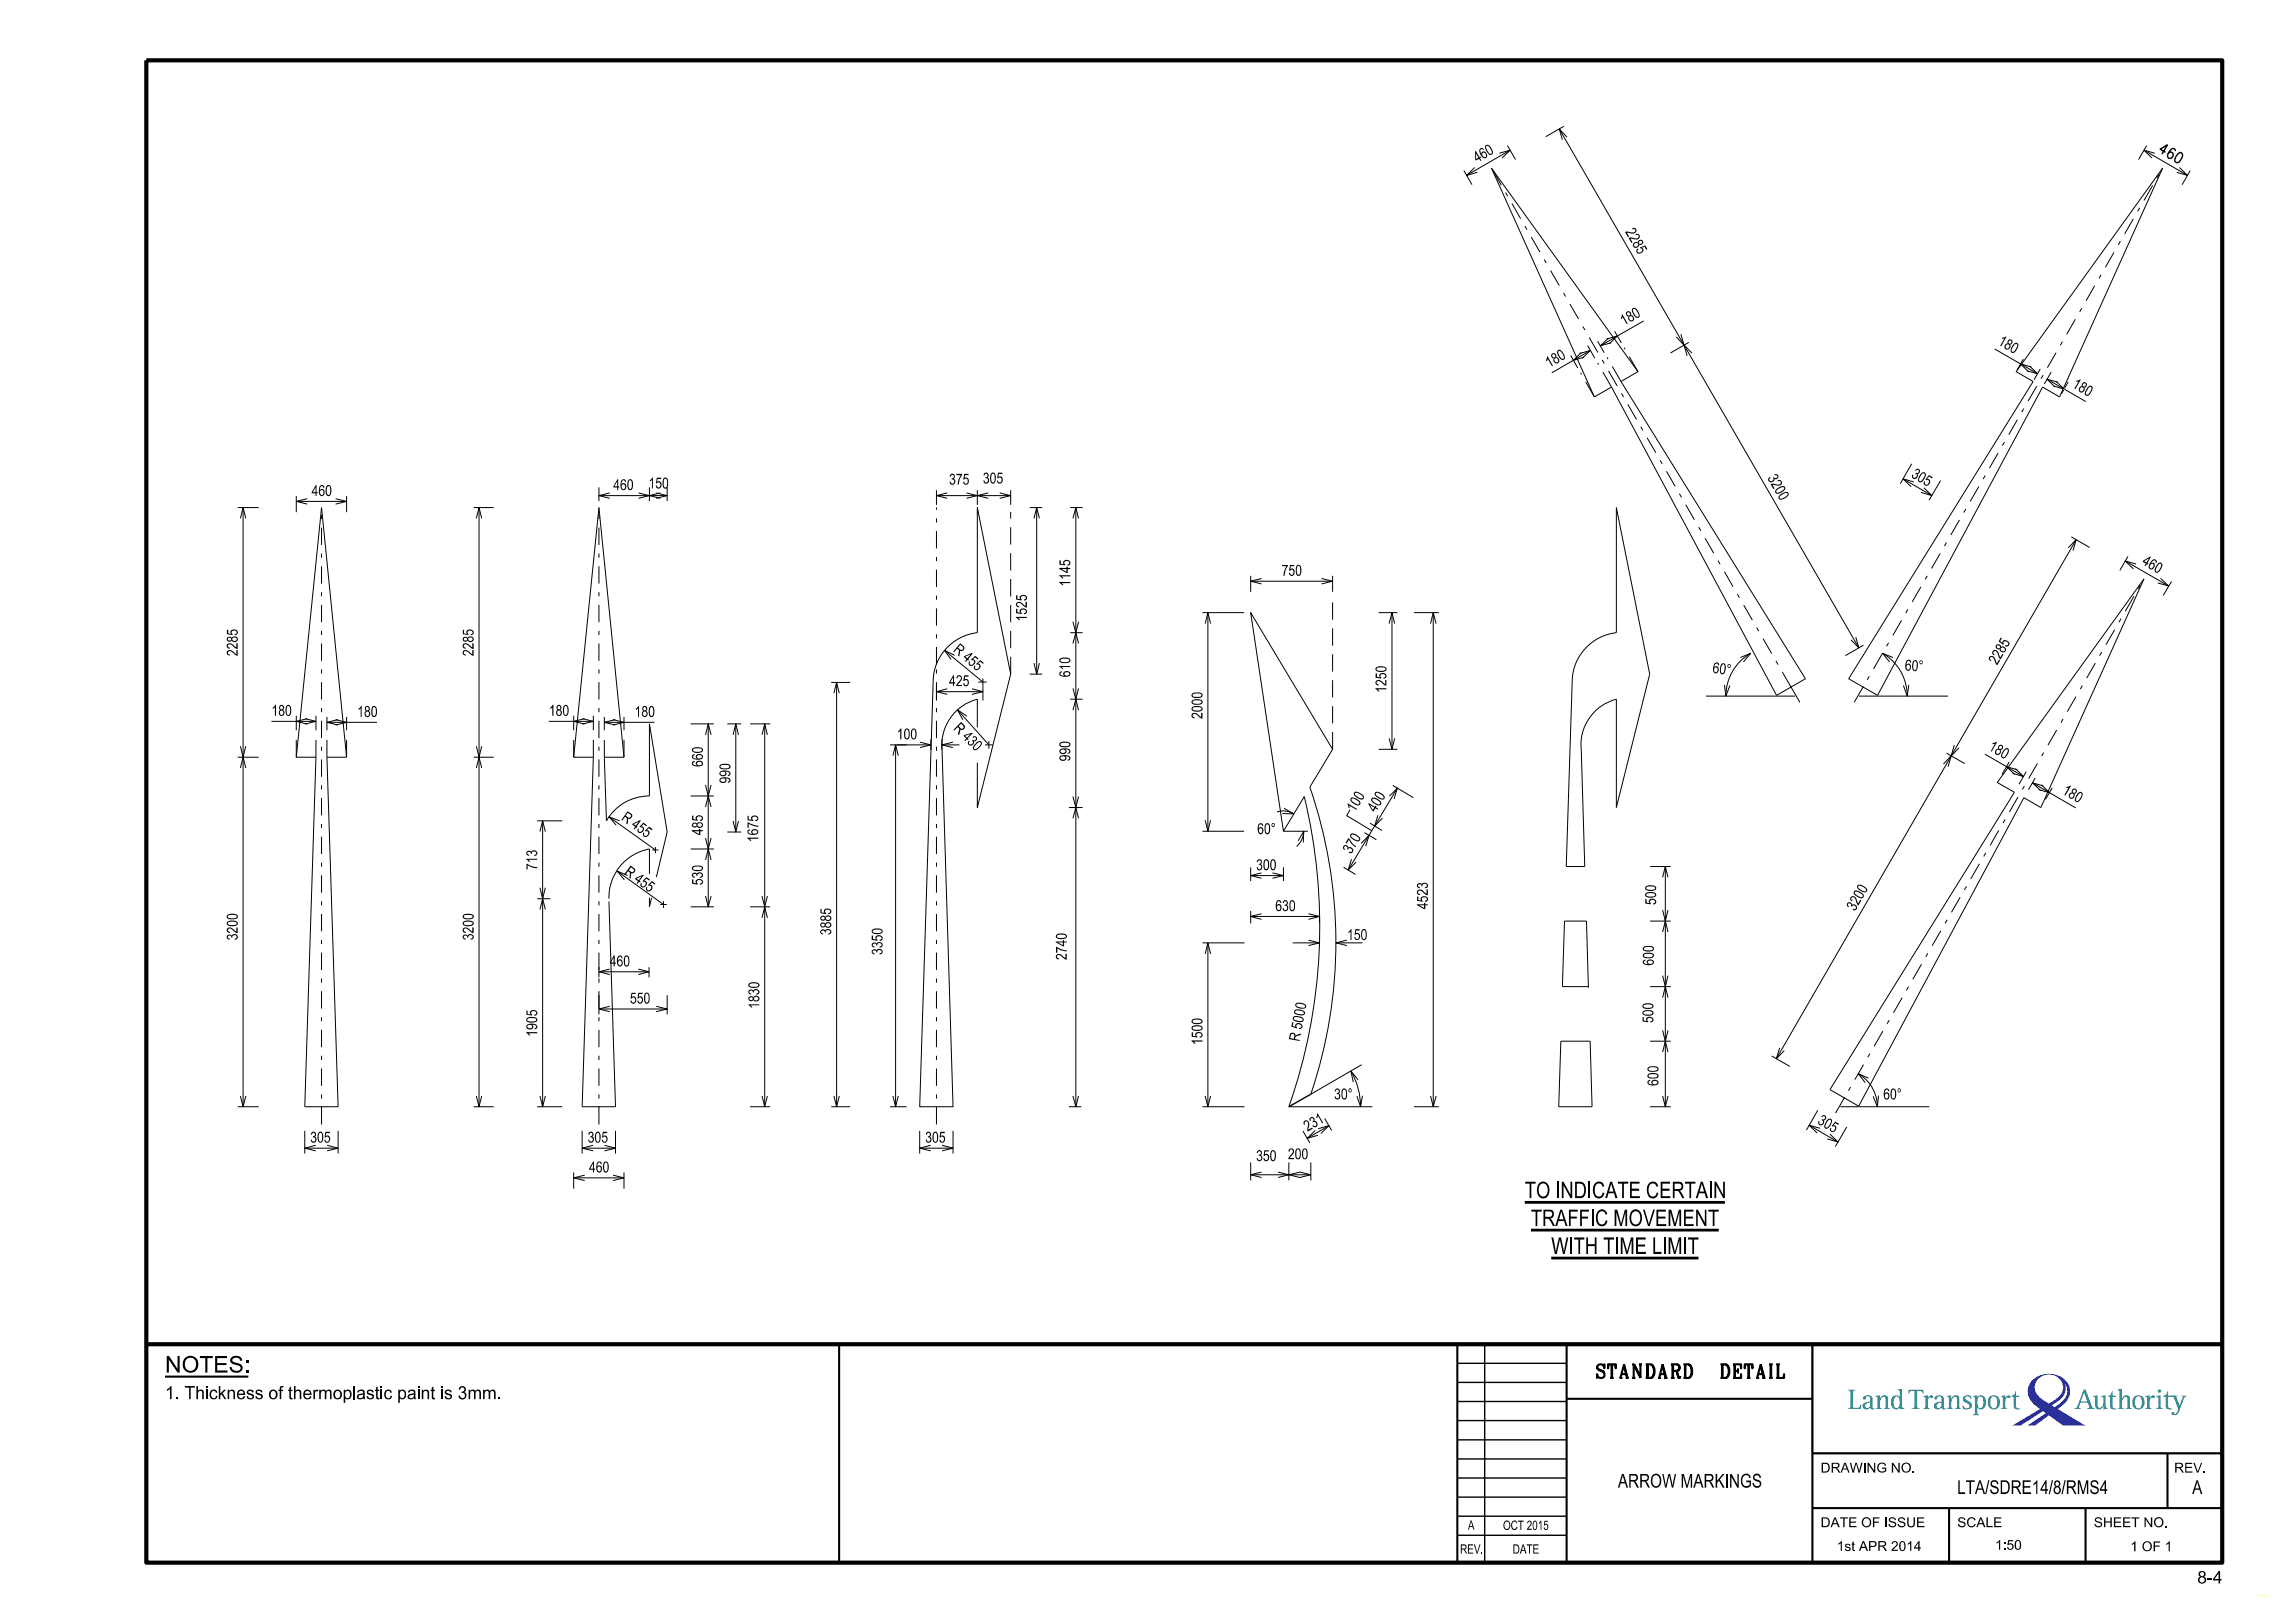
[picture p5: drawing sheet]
<svg xmlns="http://www.w3.org/2000/svg" width="420mm" height="297mm" viewBox="0 0 420 297" stroke-linecap="round" stroke-linejoin="round" font-family="sans-serif">
<defs><g id="words">
<g font-size="3">
<text x="279.1" y="219.3">TO INDICATE CERTAIN</text>
<text x="280.2" y="224.4">TRAFFIC MOVEMENT</text>
<text x="283.9" y="229.5">WITH TIME LIMIT</text>
<text x="30.2" y="251.2">NOTES:</text>
</g>
<g font-size="2.5">
<text x="292.3" y="252.2">STANDARD</text>
<text x="313.9" y="252.2">DETAIL</text>
<text x="296.1" y="272.2">ARROW MARKINGS</text>
<text x="358.2" y="273.4">LTA/SDRE14/8/RMS4</text>
<text x="401.2" y="273.4">A</text>
</g>
<text font-size="2.4" x="30.2" y="256.1">1. Thickness of thermoplastic paint is 3mm.</text>
<text font-size="2.3" x="402.1" y="289.8">8-4</text>
<g font-size="2">
<text x="270.3" y="29.8" transform="rotate(-30 270.3 29.8)">460</text>
<text x="395" y="27.9" transform="rotate(30 395 27.9)">4</text>
<text x="396.4" y="28.7" transform="rotate(30 396.4 28.7)">6</text>
<text x="297.4" y="42.4" transform="rotate(60 297.4 42.4)">2285</text>
<text x="297.2" y="59.7" transform="rotate(-30 297.2 59.7)">180</text>
<text x="365.5" y="63" transform="rotate(30 365.5 63)">180</text>
<text x="283.5" y="67.3" transform="rotate(-30 283.5 67.3)">180</text>
<text x="379.1" y="70.8" transform="rotate(30 379.1 70.8)">180</text>
<text x="112.2" y="89.7">460</text>
<text x="118.7" y="89.4">150</text>
<text x="173.7" y="88.7">375</text>
<text x="179.9" y="88.5">305</text>
<text x="323.4" y="87.5" transform="rotate(60 323.4 87.5)">3200</text>
<text x="349.6" y="87.3" transform="rotate(30 349.6 87.3)">305</text>
<text x="57" y="90.8">460</text>
<text x="234.5" y="105.4">750</text>
<text x="391.8" y="103.2" transform="rotate(30 391.8 103.2)">460</text>
<text x="174.3" y="119.1" transform="rotate(40 174.3 119.1)">R 455</text>
<text x="173.7" y="125.6">425</text>
<text x="313.3" y="123.1" transform="rotate(8 313.3 123.1)">60°</text>
<text x="348.5" y="122.7" transform="rotate(3 348.5 122.7)">60°</text>
<text x="365.5" y="121.8" transform="rotate(-60 365.5 121.8)">2285</text>
<text x="49.7" y="131">180</text>
<text x="65.4" y="131.2">180</text>
<text x="100.4" y="131">180</text>
<text x="116.1" y="131.2">180</text>
<text x="164.1" y="135.3">100</text>
<text x="174.4" y="133.4" transform="rotate(44 174.4 133.4)">R 430</text>
<text x="363.8" y="137.1" transform="rotate(30 363.8 137.1)">180</text>
<text x="113.6" y="150" transform="rotate(36 113.6 150)">R 455</text>
<text x="247.9" y="148.8" transform="rotate(-59 247.9 148.8)">100</text>
<text x="251.7" y="148.8" transform="rotate(-59 251.7 148.8)">400</text>
<text x="377.2" y="145.2" transform="rotate(30 377.2 145.2)">180</text>
<text x="230.1" y="152.6">60°</text>
<text x="114.1" y="159.9" transform="rotate(36 114.1 159.9)">R 455</text>
<text x="229.9" y="159.2">300</text>
<text x="247.3" y="156.4" transform="rotate(-59 247.3 156.4)">370</text>
<text x="233.4" y="166.7">630</text>
<text x="339.5" y="166.8" transform="rotate(-60 339.5 166.8)">3200</text>
<text x="246.5" y="172">150</text>
<text x="111.6" y="176.8">460</text>
<text x="115.3" y="183.6">550</text>
<text x="237.8" y="190.7" transform="rotate(-79 237.8 190.7)">R 5000</text>
<text x="244.2" y="201.2">30°</text>
<text x="344.6" y="201.2">60°</text>
<text x="56.8" y="209.1">305</text>
<text x="107.5" y="209.1">305</text>
<text x="169.3" y="209.1">305</text>
<text x="239.3" y="207.1" transform="rotate(-30 239.3 207.1)">231</text>
<text x="332.5" y="205.6" transform="rotate(30 332.5 205.6)">305</text>
<text x="107.8" y="214.5">460</text>
<text x="229.9" y="212.5">350</text>
<text x="235.7" y="212.1">200</text>
</g>
<g font-size="1.8">
<text x="333.2" y="269.5">DRAWING NO.</text>
<text x="397.9" y="269.5">REV.</text>
<text x="333.2" y="279.5">DATE OF ISSUE</text>
<text x="358.2" y="279.5">SCALE</text>
<text x="383.2" y="279.5">SHEET NO.</text>
<text x="336.1" y="283.8">1st APR 2014</text>
<text x="365.1" y="283.6">1:50</text>
<text x="389.9" y="283.9">1 OF 1</text>
</g>
<g font-size="1.7">
<text x="268.6" y="279.9">A</text>
<text x="275.1" y="280">OCT 2015</text>
<text x="267.2" y="284.3">REV.</text>
<text x="276.8" y="284.3">DATE</text>
</g>
</g></defs>
<path d="M26.8 11h379.9v275h-379.9zM26.8 246h379.9" fill="none" stroke="#000" stroke-width=".76" stroke-linecap="butt"/>
<path d="M153.6 246v40M266.7 246v40M286.7 256h45M286.7 246v40M331.7 246v40M331.7 266h75M331.7 276h75M356.7 276v10M381.7 276v10M396.7 266v10" fill="none" stroke="#000" stroke-width=".38"/>
<path d="M5 5h.1M414.9 5h.1M5 292h.1M415 292h-1.9" fill="none" stroke="#ff0" stroke-width=".18"/>
<path d="M266.7 260h20M266.7 256.5h20M266.7 253h20M266.7 249.5h20M271.7 246v40M331.7 246h75v20h-75zM266.7 277.5h20M266.7 274h20M266.7 270.5h20M266.7 267h20M266.7 263.5h20M266.7 280.9h20" fill="none" stroke="#000" stroke-width=".25"/>
<g fill="#171c8f">
<path d="M371.1 254.6l1.3-.7a3.6 3.6 0 0 0 2.3 2.8 .68 .68 0 0 0 .9-.2 3.4 3.4 0 0 0 2-2.6l.4 .2a3.5 3.5 0 0 1-2.1 2.8l-.4 .3 .5 .3 .6-.4a3.4 3.4 0 0 0 1.7-2.5h.5a4 4 0 0 1-2.2 3.2l5 3.1h-4l-2.6-1.9-2.6 1.9h-1.3l3.3-2.3-.5-.4-4.2 2.7h-1.4l5-3.1-.2-.2a3.8 3.8 0 0 1-2-3z" fill-rule="evenodd"/>
<path d="M372.1 252.4a4.3 4.3 0 0 1 6.6 1.4l.1 .8h-.5l-.1-.8-.3-.6 .1 .9-.4-.2a2.63 2.63 0 0 0-2.6-2.4 2.63 2.63 0 0 0-2.6 2.4l-1.3 .7 .3-1.3z" fill-rule="evenodd"/>
</g>
<g fill="#008c95">
<path d="M338.2 254.3h1.4l-.3 .1-.2 .3v2.6a.24 .24 0 0 0 0 .3 .24 .24 0 0 0 .3 0h.9l.2-.5h.1v.7h-2.4l.4-.3v-2.8l-.1-.3z" fill-rule="evenodd"/>
<path d="M341 255.6l-.1 .3 .2 .2a.34 .34 0 0 0 .4-.5l.6-.1 .2 .4v.6l-.6 .1a.7 .7 0 0 0-.8 .5 .7 .7 0 0 0 .5 .8 .7 .7 0 0 0 .8-.4l.3 .4 .6-.1v-.1l-.3 .1-.1-.2-.1-1.9-.5-.4-.6 .1zM341.5 256.9l.8-.2v.5l-.2 .4-.5 .1-.2-.2-.1-.4z" fill-rule="evenodd"/>
<path d="M343.2 255.5l.8-.2v.7l.5-.6h.6a.65 .65 0 0 1 .4 .7v1.5l.4 .2h-1.2h.1a.32 .32 0 0 0 .3-.5v-1.4a.48 .48 0 0 0-.6-.3 .48 .48 0 0 0-.3 .5l-.2 .4v.9a.32 .32 0 0 0 .4 .4h-1.2l.4-.2v-1.8z" fill-rule="evenodd"/>
<path d="M347.3 254.3l.8-.2v3.2a.32 .32 0 0 0 .4 .4l-.8 .2-.1-.4-.4 .4a1.15 1.15 0 0 1-1.1-1.7v-.2a.8 .8 0 0 1 .7-.7 .8 .8 0 0 1 .9 .5v-1.2zM346.9 255.6l-.3 .5v1.1a.53 .53 0 0 0 .6 .5 .53 .53 0 0 0 .4-.7l.1-.7-.2-.5-.3-.3z" fill-rule="evenodd"/>
<path d="M349.3 254.3h2.7v.7h-.1l-.3-.4-.8-.1v2.9l.2 .3h.4v.1h-1.6v-.1h.4l.2-.2v-3l-.8 .1-.2 .4h-.1z" fill-rule="evenodd"/>
<path d="M352 255.5l.8-.2v.6l.2-.4 .3-.1h.4l.1 .3-.2 .1-.5-.1-.3 .5v1.4l.4 .2h-1.2l.4-.2v-1.9z" fill-rule="evenodd"/>
<path d="M354.2 255.5l.9-.2 .5 .3 .1 2 .2 .2 .2-.1v.1l-.5 .1-.3-.4-.4 .4h-.5l-.3-.1-.1-.3a.79 .79 0 0 1 .9-1h.4v-.7a.42 .42 0 0 0-.5-.3 .42 .42 0 0 0-.3 .5l-.2 .1a.28 .28 0 0 1-.3-.2 .28 .28 0 0 1 .2-.4zM354.6 256.8l-.2 .3 .1 .4 .1 .2 .5-.1 .2-.4v-.5z" fill-rule="evenodd"/>
<path d="M356.3 255.5l.8-.2v.7l.3-.4 .3-.2h.7l.2 .5v1.4a.32 .32 0 0 0 .3 .5h.1h-1.2l.1-.1a.28 .28 0 0 0 .2-.4v-1.5l-.1-.2h-.4l-.2 .3-.3 .6v1l.4 .3h-1.2l.4-.2v-1.9z" fill-rule="evenodd"/>
<path d="M359.3 255.7l.6-.4 .8 .1 .1 .6h-.2l-.3-.5-.5 .1a.51 .51 0 0 0 0 .5 .51 .51 0 0 0 .5 .3l.6 .5-.1 .7-.7 .3-.9-.1v-.6h.1l.3 .4 .2 .1h.4l.2-.2a.53 .53 0 0 0-.5-.8l-.6-.3z" fill-rule="evenodd"/>
<path d="M361 255.5l.4 .3v2.9l-.4 .3h1.3l-.4-.2-.1-.2v-1.1l.3 .3 .3 .1a1.24 1.24 0 0 0 1-1.8 .84 .84 0 0 0-.6-.7 .84 .84 0 0 0-1 .3v-.4zM362.1 255.7a.58 .58 0 0 1 .7 0 .58 .58 0 0 1 .2 .7l-.1 .9a.49 .49 0 0 1-.6 .4 .49 .49 0 0 1-.4-.6l-.1-.7z" fill-rule="evenodd"/>
<path d="M364.2 255.5l.7-.2a1.15 1.15 0 0 1 1.1 1.3h-.5l-.1-.7a.61 .61 0 0 0-.8-.3 .61 .61 0 0 0-.4 .7v.3h-.4a1.11 1.11 0 0 1 .4-1.1z" fill-rule="evenodd"/>
<path d="M363.8 256.6h.4l.1 .7a.61 .61 0 0 0 .8 .4 .61 .61 0 0 0 .4-.8v-.3h.5l-.1 .7a1.1 1.1 0 0 1-1.4 .6 1.1 1.1 0 0 1-.7-1.3z" fill-rule="evenodd"/>
<path d="M366.1 255.5l.9-.2v.6l.2-.4 .4-.2a.29 .29 0 0 1 .3 .5 .28 .28 0 0 1-.5-.1l-.3 .2-.1 .5v1.2l.4 .2h-1.3l.4-.2v-1.9z" fill-rule="evenodd"/>
<path d="M368.8 254.6h.1v.8h.6v.2h-.6v1.8l.2 .3h.5v.2h-.3a.63 .63 0 0 1-.8-.8v-1.5h-.3v-.2l.5-.2z" fill-rule="evenodd"/>
<path d="M381.4 254.2l-1.2 3.2-.6 .4h1.2l-.1-.1a.24 .24 0 0 1-.3-.1 .24 .24 0 0 1 .1-.3l.2-.6h1.4l.3 .9-.4 .2h1.4l-.4-.2-.2-.4-1.2-3zM381.4 254.8l.6 1.7h-1.2z" fill-rule="evenodd"/>
<path d="M383 255.5l.9-.2v1.9l.2 .4h.3l.4-.3 .2-.6-.1-1-.4-.2 .8-.2v2.1l.5 .4-.8 .1v-.6l-.6 .6-.7-.1-.3-.6v-1.4z" fill-rule="evenodd"/>
<path d="M386.5 254.6h.1v.8h.7v.2h-.7v1.9l.3 .2h.4l-.1 .2-.7-.1-.3-.3v-1.9h-.4v-.2l.5-.2z" fill-rule="evenodd"/>
<path d="M387.5 254.3l.8-.2v1.9l.5-.6h.6a.65 .65 0 0 1 .4 .7v1.5l.4 .2h-1.3l.5-.3v-1.6l-.2-.3-.4 .1-.4 .4-.1 .4v.8a.37 .37 0 0 0 .4 .5h-1.2l.4-.2v-3z" fill-rule="evenodd"/>
<path d="M390.2 256.6h.5l.1 .6a.6 .6 0 0 0 .7 .5 .6 .6 0 0 0 .5-.7v-.4h.5l-.1 .3a1.1 1.1 0 0 1-1.2 1 1.1 1.1 0 0 1-1-1.3z" fill-rule="evenodd"/>
<path d="M390.6 255.7l.2-.3 .5-.1a1.15 1.15 0 0 1 1.2 1.3h-.5l-.1-.6a.6 .6 0 0 0-.7-.5 .6 .6 0 0 0-.5 .8v.3h-.5l.1-.6z" fill-rule="evenodd"/>
<path d="M392.6 255.5l.8-.2v.6l.2-.4 .5-.2a.27 .27 0 0 1 .2 .5 .27 .27 0 0 1-.5-.1l-.2 .2-.2 .5v1.2l.4 .2h-1.2l.4-.2v-1.9z" fill-rule="evenodd"/>
<path d="M394.6 255.5l.8-.2v2.3l.4 .2h-1.2l.4-.3v-1.7z" fill-rule="evenodd"/>
<path d="M396.6 254.6h.2v.8h1.2v.2h-1.2v1.9l.3 .2h.3l-.1 .2-.8-.2-.2-.2v-1.9h-.4v-.2l.6-.2z" fill-rule="evenodd"/>
<path d="M397.4 255.4l1.2 .1a.27 .27 0 0 0-.3 .2 .27 .27 0 0 0 .1 .3l.5 1.2 .6-1.5-.3-.3h1l-.5 .4-1.2 2.9-.4 .3-.5-.1-.2-.2 .1-.3a.32 .32 0 0 1 .5 .3l.2 .1 .1-.2 .3-.8-.8-2.1-.4-.1z" fill-rule="evenodd"/>
<circle cx="395.2" cy="254.5" r=".31"/>
</g>
<path d="M30.2 251.9h15.2" fill="none" stroke="#000" stroke-width=".38"/>
<path d="M171.4 121.6v-28.7M327.8 125.7l-54.9-94.9M329.4 128.5l-1.6-2.8M339.3 128.5l56.5-97.7M58.8 205.8v-112.9M109.6 205.8v-112.9M171.4 205.8v-84.2M335.9 203.7l56.5-97.8" fill="none" stroke="#000" stroke-width=".18" stroke-dasharray="3.2 1.6 .8 1.6" stroke-linecap="butt"/>
<g fill="#000">
<path d="M41.6 116.6a.48 .48 0 0 0 .1 .7 .48 .48 0 0 0 .7-.1 .59 .59 0 0 0 .9 .2 .59 .59 0 0 0 0-.9 .59 .59 0 0 0-.9 .2l-.3-.2zM41.7 116.9a.3 .3 0 0 1 .6 0 .3 .3 0 0 1-.6 0zM42.6 116.7a.38 .38 0 0 1 .6 0 .38 .38 0 0 1 0 .5 .38 .38 0 0 1-.5 0 .38 .38 0 0 1-.1-.5z" fill-rule="evenodd"/>
<path d="M41.5 115.2h.3v.7l.5 .1a.6 .6 0 0 1 .2-.8 .6 .6 0 0 1 .8 .1l.1 .1a.51 .51 0 0 1 .1 .6 .51 .51 0 0 1-.5 .2l-.1-.1 .3-.1a.4 .4 0 0 0-.4-.6 .4 .4 0 0 0-.3 .6v.2l-1-.1z" fill-rule="evenodd"/>
<path d="M41.6 119.1a1.13 1.13 0 0 1 1.5 .6h.2v-.7h.2v1l-.5-.2a1.23 1.23 0 0 0-1.2-.6l-.1 .4 .4 .2v.2l-.4-.1a.49 .49 0 0 1-.1-.8z" fill-rule="evenodd"/>
<path d="M41.6 117.8a1.18 1.18 0 0 1 1.5 .6l.2 .1v-.8h.2v1.1l-.5-.2a1.58 1.58 0 0 0-1.1-.7l-.2 .3 .1 .2 .3 .1v.2l-.5-.1a.56 .56 0 0 1 0-.8z" fill-rule="evenodd"/>
<path d="M84.8 116.6a.48 .48 0 0 0 .1 .8 .48 .48 0 0 0 .7-.2 .59 .59 0 0 0 .9 .2 .59 .59 0 0 0 0-.9 .59 .59 0 0 0-.9 .2l-.3-.2zM84.9 116.9a.3 .3 0 0 1 .6 0 .3 .3 0 0 1-.6 0zM85.8 116.7a.37 .37 0 0 1 .5 0 .37 .37 0 0 1 .1 .5 .37 .37 0 0 1-.5 0 .37 .37 0 0 1-.1-.5z" fill-rule="evenodd"/>
<path d="M84.7 115.2h.2v.7l.6 .1a.62 .62 0 0 1 .3-.8 .62 .62 0 0 1 .8 .2 .49 .49 0 0 1 0 .6 .49 .49 0 0 1-.5 .2v-.1l.3-.1a.4 .4 0 0 0-.4-.6 .4 .4 0 0 0-.3 .6v.2l-1-.1z" fill-rule="evenodd"/>
<path d="M84.8 119.1a1.14 1.14 0 0 1 1.5 .6h.1v-.7h.3v1l-.5-.2a1.25 1.25 0 0 0-1.3-.6v.4l.4 .2-.1 .2-.3-.1a.49 .49 0 0 1-.1-.8z" fill-rule="evenodd"/>
<path d="M84.8 117.8a1.19 1.19 0 0 1 1.5 .6l.1 .1v-.8h.3v1.1l-.5-.2a1.25 1.25 0 0 0-1.3-.6v.3l.4 .2-.1 .2-.4-.1a.56 .56 0 0 1 0-.8z" fill-rule="evenodd"/>
<path d="M185.9 111.4h.3v.6l.5 .1a.63 .63 0 0 1 .3-.8 .63 .63 0 0 1 .9 .3v.5l-.5 .3v-.2l.3-.1a.41 .41 0 0 0-.4-.6 .41 .41 0 0 0-.4 .6l.1 .3-1.1-.2z" fill-rule="evenodd"/>
<path d="M185.9 108.9h.3v.7h.5a.6 .6 0 0 1 .2-.7 .6 .6 0 0 1 .8 .1 .51 .51 0 0 1 .2 .6 .51 .51 0 0 1-.5 .3v-.2l.3-.1a.41 .41 0 0 0-.4-.5 .41 .41 0 0 0-.4 .6l.1 .2-1.1-.2z" fill-rule="evenodd"/>
<path d="M186.1 110.3a1.15 1.15 0 0 1 1.5 .5l.1 .1v-.8h.2v1.1l-.4-.2a1.32 1.32 0 0 0-1.3-.6v.4l.3 .1v.3l-.4-.2a.47 .47 0 0 1 0-.7z" fill-rule="evenodd"/>
<path d="M185.9 112.9h2v.2h-1.5l.3 .4h-.3z" fill-rule="evenodd"/>
<path d="M193.9 102.5h.2v.7l.6 .1a.63 .63 0 0 1 .3-.8 .63 .63 0 0 1 .8 .2l.1 .3-.1 .4-.5 .1v-.2a.35 .35 0 0 0 .4-.4 .35 .35 0 0 0-.5-.2l-.4 .2 .1 .6-1-.2z" fill-rule="evenodd"/>
<path d="M193.9 106.5h2v.2h-1.6l.3 .4h-.2l-.5-.5z" fill-rule="evenodd"/>
<path d="M193.9 105.3h2v.2h-1.6l.3 .4h-.2l-.5-.5z" fill-rule="evenodd"/>
<path d="M193.9 103.9v.2l1.3 .7h.2v-.7h.5v-.2h-.5v-.2h-.2v.2zM194.3 104.1h.9v.5z" fill-rule="evenodd"/>
<path d="M126.8 139.4l-.2 .5a1.46 1.46 0 0 0 2 0 .65 .65 0 0 0-.6-.7 .65 .65 0 0 0-.7 .6l.3 .3a.47 .47 0 0 1-.5-.1 .47 .47 0 0 1-.2-.5l.2-.1v-.2zM127.6 139.6a.45 .45 0 0 1 .5-.2 .45 .45 0 0 1 .3 .5 .47 .47 0 0 1-.5 .1 .47 .47 0 0 1-.3-.4z" fill-rule="evenodd"/>
<path d="M126.8 138.1l-.2 .4a1.21 1.21 0 0 0 1.6 .5 .52 .52 0 0 0 .4-.7 .52 .52 0 0 0-.6-.3 .48 .48 0 0 0-.6 .2 .48 .48 0 0 0 .2 .6 .47 .47 0 0 1-.5 0 .47 .47 0 0 1-.2-.5l.2-.1v-.2zM127.7 138.3l.5-.1a.32 .32 0 0 1 .2 .4 .32 .32 0 0 1-.4 .2l-.3-.1a.26 .26 0 0 1-.2-.2 .26 .26 0 0 1 .2-.2z" fill-rule="evenodd"/>
<path d="M126.7 137a.59 .59 0 0 0 .7 .8h.6a.52 .52 0 0 0 .7-.5 .52 .52 0 0 0-.7-.5l-.7-.1zM126.9 137.1a1.74 1.74 0 0 1 1.5 0v.2a1.2 1.2 0 0 1-1.6 0z" fill-rule="evenodd"/>
<path d="M194 123l-.1 .3a1.21 1.21 0 0 0 1.6 .5 .52 .52 0 0 0 .4-.6 .52 .52 0 0 0-.7-.4 .47 .47 0 0 0-.6 .2 .47 .47 0 0 0 .2 .6 .46 .46 0 0 1-.5 0 .46 .46 0 0 1-.1-.5l.2-.1-.1-.2zM194.9 123.1l.5-.1a.32 .32 0 0 1 .3 .4 .32 .32 0 0 1-.5 .2l-.4-.2z" fill-rule="evenodd"/>
<path d="M194 120.5a.49 .49 0 0 0-.1 .6 .49 .49 0 0 0 .6 .2h.7a.54 .54 0 0 0 .7-.6 .54 .54 0 0 0-.8-.4zM194.1 120.7a1.74 1.74 0 0 1 1.6 0v.2a1.2 1.2 0 0 1-1.6 0z" fill-rule="evenodd"/>
<path d="M193.9 136a.6 .6 0 0 0 .2 .6 .6 .6 0 0 0 .6 .2l.5-.1a.52 .52 0 0 0 .7-.4 .52 .52 0 0 0-.6-.6h-.8zM194.1 136.1a1.74 1.74 0 0 1 1.6 0v.1a1.2 1.2 0 0 1-1.6 0z" fill-rule="evenodd"/>
<path d="M194.1 138.3a.55 .55 0 0 0-.1 .8 .55 .55 0 0 0 .7 .1 .43 .43 0 0 0 .5-.3 .43 .43 0 0 0-.3-.5h.1a.52 .52 0 0 1 .7 .4l-.3 .2v.2a.5 .5 0 0 0 .5-.6 .5 .5 0 0 0-.6-.4zM194.1 138.6a.46 .46 0 0 1 .5-.2 .46 .46 0 0 1 .3 .4 .47 .47 0 0 1-.5 .2 .47 .47 0 0 1-.3-.4z" fill-rule="evenodd"/>
<path d="M194 137.2a.61 .61 0 0 0 .5 .8 .61 .61 0 0 0 .6-.7l-.1-.2a.52 .52 0 0 1 .7 .5l-.3 .2v.2a.5 .5 0 0 0 .5-.6 .5 .5 0 0 0-.6-.4h-.9zM194.1 137.3a.46 .46 0 0 1 .5-.2 .46 .46 0 0 1 .3 .5 .47 .47 0 0 1-.5 .2 .47 .47 0 0 1-.3-.5z" fill-rule="evenodd"/>
<path d="M193.9 121.9h2v.2h-1.6l.3 .3h-.2z" fill-rule="evenodd"/>
<path d="M218.1 129.5a.57 .57 0 0 0 .1 .6 .57 .57 0 0 0 .7 .1h.5a.52 .52 0 0 0 .7-.4 .52 .52 0 0 0-.6-.6h-.2a1.36 1.36 0 0 0-1.2 .3zM218.4 129.5a1.35 1.35 0 0 1 1.5 .2 1.2 1.2 0 0 1-1.6 0z" fill-rule="evenodd"/>
<path d="M218.2 128.1a.53 .53 0 0 0 0 .7 .53 .53 0 0 0 .7 .2h.5a.51 .51 0 0 0 .7-.5 .51 .51 0 0 0-.6-.5h-.8zM218.3 128.3a1.77 1.77 0 0 1 1.6 0v.2a1.2 1.2 0 0 1-1.6 0z" fill-rule="evenodd"/>
<path d="M218.2 126.9a.54 .54 0 0 0 0 .7 .54 .54 0 0 0 .7 .1h.5a.54 .54 0 0 0 .7-.6 .54 .54 0 0 0-.8-.4l-.9 .1zM218.3 127.1a1.34 1.34 0 0 1 1.6 .1 1.24 1.24 0 0 1-1.6 .1z" fill-rule="evenodd"/>
<path d="M218.2 130.6a1.22 1.22 0 0 1 1.5 .5l.1 .1v-.7h.3v1l-.5-.2a1.58 1.58 0 0 0-1.1-.6l-.2 .2 .1 .3 .3 .1-.1 .2-.3-.1a.51 .51 0 0 1-.1-.8z" fill-rule="evenodd"/>
<path d="M251.9 122.1a.49 .49 0 0 0-.1 .6 .49 .49 0 0 0 .5 .2 1.06 1.06 0 0 0 1.5-.5 1.1 1.1 0 0 0-1.4-.5zM252 122.3a1.74 1.74 0 0 1 1.5 0v.1a1.2 1.2 0 0 1-1.6 0z" fill-rule="evenodd"/>
<path d="M251.7 123.2h.3v.7l.5 .1a.64 .64 0 0 1 .3-.9 .64 .64 0 0 1 .8 .3l.1 .5-.5 .3v-.2l.3-.1a.41 .41 0 0 0-.5-.6 .41 .41 0 0 0-.2 .7v.2l-1.1-.2z" fill-rule="evenodd"/>
<path d="M251.9 124.6a1.33 1.33 0 0 1 1.5 .6l.1-.8h.2v1.1l-.4-.2a1.27 1.27 0 0 0-1.3-.6l-.1 .4 .4 .1v.2l-.5-.1a.47 .47 0 0 1 .1-.7z" fill-rule="evenodd"/>
<path d="M251.7 125.9h2v.2h-1.5l.2 .4h-.2l-.5-.4z" fill-rule="evenodd"/>
<path d="M340.9 125.6h.1v.2h-.1z" fill-rule="evenodd"/>
<path d="M96.3 158.1l1.2 .5 .8 .1v.2l-.8-.1-.9-.5v.8h-.3z" fill-rule="evenodd"/>
<path d="M96.5 155.8l.4-.1 .3 .2a.54 .54 0 0 1 1-.1 .54 .54 0 0 1-.4 .8v-.1a.35 .35 0 0 0 .3-.5 .35 .35 0 0 0-.5-.2l-.2 .2v.2h-.2a.3 .3 0 0 0-.4-.3 .3 .3 0 0 0-.2 .4l.3 .1-.1 .2-.5-.3z" fill-rule="evenodd"/>
<path d="M96.3 157.2h2v.1h-1.6l.3 .4h-.2z" fill-rule="evenodd"/>
<path d="M126.8 150.6a.47 .47 0 0 0 0 .8 .47 .47 0 0 0 .7-.2 .59 .59 0 0 0 .9 .2 .59 .59 0 0 0 0-.9 .59 .59 0 0 0-.9 .2l-.2-.2zM126.8 150.9a.3 .3 0 0 1 .6 0 .3 .3 0 0 1-.6 0zM127.7 150.9a.37 .37 0 0 1 .7 0 .37 .37 0 0 1-.7 0z" fill-rule="evenodd"/>
<path d="M126.8 158.6a.49 .49 0 0 0-.1 .6 .49 .49 0 0 0 .5 .2h.8a.54 .54 0 0 0 .7-.6 .54 .54 0 0 0-.8-.4l-.9 .1zM126.9 158.8a1.31 1.31 0 0 1 1.5 .1v.1a1.78 1.78 0 0 1-1.5 0z" fill-rule="evenodd"/>
<path d="M126.6 149.3h.3v.6l.5 .1a.6 .6 0 0 1 .2-.8 .6 .6 0 0 1 .8 .1 .49 .49 0 0 1 .2 .6 .49 .49 0 0 1-.5 .3v-.2l.3-.1a.42 .42 0 0 0-.5-.5 .42 .42 0 0 0-.3 .6l.1 .2-1.1-.1z" fill-rule="evenodd"/>
<path d="M126.6 151.9v.2l1.3 .7h.3v-.7h.4v-.2h-.4v-.2h-.3v.2zM127 152.1h.9v.5z" fill-rule="evenodd"/>
<path d="M131.8 140a.53 .53 0 0 0 0 .7 .53 .53 0 0 0 .7 .1h.5a.52 .52 0 0 0 .7-.5 .52 .52 0 0 0-.6-.5h-.8zM131.9 140.2a1.77 1.77 0 0 1 1.5 0l.1 .1a1.24 1.24 0 0 1-1.7 0z" fill-rule="evenodd"/>
<path d="M131.8 142.5a.64 .64 0 0 0 .3 .8 .64 .64 0 0 0 .8-.3l.1-.3-.2-.3a.41 .41 0 0 1 .5 .1 .41 .41 0 0 1 0 .5l-.1 .1v.2a.51 .51 0 0 0 .5-.6 .51 .51 0 0 0-.7-.4h-.8zM131.9 142.6a.42 .42 0 0 1 .5-.2 .42 .42 0 0 1 .2 .6l-.5 .1-.2-.2z" fill-rule="evenodd"/>
<path d="M131.8 141.2a.64 .64 0 0 0 .3 .9 .64 .64 0 0 0 .8-.3l.1-.3-.2-.3a.47 .47 0 0 1 .5 0 .47 .47 0 0 1 .1 .5l-.2 .1v.2a.51 .51 0 0 0 .5-.6 .51 .51 0 0 0-.7-.4h-.8zM132 141.3l.3-.1a.33 .33 0 0 1 .5 .3 .33 .33 0 0 1-.5 .3l-.3-.1a.26 .26 0 0 1-.2-.2 .26 .26 0 0 1 .2-.2z" fill-rule="evenodd"/>
<path d="M136.8 150.5l1.2 .4 .8 .2v.2l-.6-.1-1.2-.5v.8h-.2z" fill-rule="evenodd"/>
<path d="M136.9 151.9l-.1 .5a1.37 1.37 0 0 0 2 0 .64 .64 0 0 0-.6-.7 .64 .64 0 0 0-.7 .6l.2 .3a.46 .46 0 0 1-.5-.1 .46 .46 0 0 1-.1-.5l.2-.1v-.1zM137.8 152h.5a.33 .33 0 0 1 .3 .4 .33 .33 0 0 1-.5 .2l-.4-.2z" fill-rule="evenodd"/>
<path d="M136.8 149.3h.2v.6l.5 .1a.61 .61 0 0 1 .7-.8 .61 .61 0 0 1 .4 .9l-.3 .2-.1-.2 .3-.1a.42 .42 0 0 0-.4-.6 .42 .42 0 0 0-.4 .5l.2 .2-.1 .1-1-.1z" fill-rule="evenodd"/>
<path d="M136.8 153.3h2v.2h-1.6l.3 .4h-.2z" fill-rule="evenodd"/>
<path d="M41.6 168.7a.48 .48 0 0 0 0 .5 .48 .48 0 0 0 .5 .3 1.08 1.08 0 0 0 1.4-.5 1.4 1.4 0 0 0-1.9-.3zM41.8 168.7a1.36 1.36 0 0 1 1.5 .3 1.2 1.2 0 0 1-1.6 0z" fill-rule="evenodd"/>
<path d="M41.6 167.4a.53 .53 0 0 0 0 .7 .53 .53 0 0 0 .7 .1h.6a.51 .51 0 0 0 .6-.4 .51 .51 0 0 0-.6-.6h-.7zM41.7 167.6a1.77 1.77 0 0 1 1.6 0v.1a1.2 1.2 0 0 1-1.6 0z" fill-rule="evenodd"/>
<path d="M41.6 171.1l.5-.1 .3 .2a.55 .55 0 0 1 1-.1 .55 .55 0 0 1-.4 .9l-.1-.2a.38 .38 0 0 0 .4-.4 .38 .38 0 0 0-.5-.4 .38 .38 0 0 0-.3 .5l-.2 .1a.3 .3 0 0 0-.2-.4 .3 .3 0 0 0-.3 .2 .3 .3 0 0 0 .3 .4l-.1 .2a.5 .5 0 0 1-.5-.3 .5 .5 0 0 1 .1-.6z" fill-rule="evenodd"/>
<path d="M41.6 169.9a1.13 1.13 0 0 1 1.5 .5l.2 .1v-.8h.2v1.1l-.5-.2a1.58 1.58 0 0 0-1.1-.7l-.2 .3 .1 .2 .3 .1v.2l-.4-.1a.49 .49 0 0 1-.1-.7z" fill-rule="evenodd"/>
<path d="M84.8 168.7a.48 .48 0 0 0-.1 .5 .48 .48 0 0 0 .6 .3 1.09 1.09 0 0 0 1.4-.5 1.31 1.31 0 0 0-1.7-.5zM85 168.7a1.36 1.36 0 0 1 1.5 .3 1.2 1.2 0 0 1-1.6 0z" fill-rule="evenodd"/>
<path d="M84.8 167.4a.53 .53 0 0 0 0 .7 .53 .53 0 0 0 .7 .1h.8a.48 .48 0 0 0 .4-.6 .48 .48 0 0 0-.6-.4h-.8zM84.9 167.6a1.74 1.74 0 0 1 1.6 0v.1a1.2 1.2 0 0 1-1.6 0z" fill-rule="evenodd"/>
<path d="M84.8 171.1l.5-.1 .3 .2a.55 .55 0 0 1 .9-.1 .55 .55 0 0 1-.4 .9v-.2a.38 .38 0 0 0 .3-.4 .38 .38 0 0 0-.4-.4 .38 .38 0 0 0-.3 .5l-.2 .1a.3 .3 0 0 0-.1-.4 .3 .3 0 0 0-.4 .1 .3 .3 0 0 0 .1 .4l.1 .1v.2a.5 .5 0 0 1-.5-.3 .5 .5 0 0 1 .1-.6z" fill-rule="evenodd"/>
<path d="M84.8 169.9a1.14 1.14 0 0 1 1.5 .5l.1 .1v-.8h.3v1.1l-.5-.2a1.25 1.25 0 0 0-1.3-.6v.3l.4 .2-.1 .2-.3-.1a.49 .49 0 0 1-.1-.7z" fill-rule="evenodd"/>
<path d="M126.6 160.9h.3v.7h.5a.6 .6 0 0 1 .2-.7 .6 .6 0 0 1 .8 .1 .52 .52 0 0 1 .2 .6 .52 .52 0 0 1-.5 .3v-.2l.3-.1a.41 .41 0 0 0-.4-.6 .41 .41 0 0 0-.4 .6l.1 .3-1.1-.2z" fill-rule="evenodd"/>
<path d="M126.7 159.9a.53 .53 0 0 1 .8 0 .55 .55 0 0 1 1-.1 .55 .55 0 0 1-.4 .9v-.2l.3-.2a.37 .37 0 0 0-.3-.5 .37 .37 0 0 0-.4 .5h-.2a.29 .29 0 0 0-.2-.4 .29 .29 0 0 0-.4 .2 .29 .29 0 0 0 .3 .3l-.1 .3a.5 .5 0 0 1-.4-.8z" fill-rule="evenodd"/>
<path d="M150.2 168.9a.48 .48 0 0 0 .1 .7 .48 .48 0 0 0 .7-.1 .59 .59 0 0 0 .9 .2 .59 .59 0 0 0 0-.9 .59 .59 0 0 0-.9 .2l-.4-.2zM150.3 169.2a.3 .3 0 0 1 .6 0 .3 .3 0 0 1-.6 0zM151.2 169a.37 .37 0 0 1 .6 0 .37 .37 0 0 1 0 .5 .37 .37 0 0 1-.5 0 .37 .37 0 0 1-.1-.5z" fill-rule="evenodd"/>
<path d="M150.2 167.7a.47 .47 0 0 0 .1 .7 .47 .47 0 0 0 .7-.2 .58 .58 0 0 0 .9 .3 .58 .58 0 0 0 0-.9 .58 .58 0 0 0-.9 .2l-.4-.2zM150.3 168a.3 .3 0 0 1 .6 0 .3 .3 0 0 1-.6 0zM151.2 167.8a.37 .37 0 0 1 .6-.1 .37 .37 0 0 1 0 .6 .37 .37 0 0 1-.5 0 .37 .37 0 0 1-.1-.5z" fill-rule="evenodd"/>
<path d="M150.3 170.2l.4-.1 .3 .2a.54 .54 0 0 1 1-.1 .54 .54 0 0 1-.4 .8v-.2a.35 .35 0 0 0 .3-.4 .35 .35 0 0 0-.5-.2l-.2 .2v.2h-.2a.3 .3 0 0 0-.4-.3 .3 .3 0 0 0-.2 .4l.3 .1-.1 .2-.5-.3z" fill-rule="evenodd"/>
<path d="M150.1 166.3h.3v.7h.5a.64 .64 0 0 1 .3-.8 .64 .64 0 0 1 .8 .3 .52 .52 0 0 1 .1 .5 .52 .52 0 0 1-.5 .3v-.2a.34 .34 0 0 0 .3-.4 .34 .34 0 0 0-.5-.2 .34 .34 0 0 0-.4 .2 .34 .34 0 0 0 .2 .4v.2l-1.1-.2z" fill-rule="evenodd"/>
<path d="M159.7 170.1a.54 .54 0 0 0 0 .7 .54 .54 0 0 0 .6 .1h.6a.52 .52 0 0 0 .6-.4 .52 .52 0 0 0-.6-.6h-.8zM159.8 170.3a1.4 1.4 0 0 1 1.6 .1 1.24 1.24 0 0 1-1.7 0z" fill-rule="evenodd"/>
<path d="M159.6 173.9a.56 .56 0 0 1 .8 0 .54 .54 0 0 1 1-.1 .54 .54 0 0 1-.4 .9l-.1-.2 .2-.1a.37 .37 0 0 0 0-.6 .37 .37 0 0 0-.6 .4l.1 .1h-.3a.28 .28 0 0 0-.3-.4 .28 .28 0 0 0-.1 .5h.2l-.1 .3a.52 .52 0 0 1-.4-.8z" fill-rule="evenodd"/>
<path d="M159.6 172.7a.56 .56 0 0 1 .8 0 .54 .54 0 0 1 1-.1 .54 .54 0 0 1-.4 .8l-.1-.2a.37 .37 0 0 0 .4-.4 .37 .37 0 0 0-.5-.3 .37 .37 0 0 0-.2 .5h-.3a.3 .3 0 0 0-.1-.4 .3 .3 0 0 0-.4 .3 .3 .3 0 0 0 .3 .3l-.1 .2a.52 .52 0 0 1-.4-.7z" fill-rule="evenodd"/>
<path d="M159.5 171.2h.3v.6l.5 .1a.64 .64 0 0 1 .3-.8 .64 .64 0 0 1 .8 .3l.1 .1a.51 .51 0 0 1-.5 .7v-.2l.3-.1a.43 .43 0 0 0-.2-.6 .43 .43 0 0 0-.6 .1l-.1 .4 .2 .4-1.1-.2z" fill-rule="evenodd"/>
<path d="M193.3 173.3l1.4 .5 .5 .1v.2l-1-.2-.7-.3v.7h-.2z" fill-rule="evenodd"/>
<path d="M193.4 171a.48 .48 0 0 0-.1 .6 .48 .48 0 0 0 .5 .2 1.08 1.08 0 0 0 1.5-.5 1.4 1.4 0 0 0-1.9-.3zM193.5 171.2a1.4 1.4 0 0 1 1.6 .1 1.2 1.2 0 0 1-1.7 0z" fill-rule="evenodd"/>
<path d="M193.4 174.7a1.34 1.34 0 0 1 1.5 .6l.1-.7h.2v1a1.75 1.75 0 0 1-1.1-.7 .33 .33 0 0 0-.6 0 .33 .33 0 0 0 .3 .5v.2l-.3-.1a.48 .48 0 0 1-.1-.8z" fill-rule="evenodd"/>
<path d="M193.2 172.3v.1l1.3 .8h.2v-.7h.5v-.2h-.5v-.3h-.2v.3zM193.6 172.5h.9v.5z" fill-rule="evenodd"/>
<path d="M259.3 164.1h.3v.6l.5 .1a.6 .6 0 0 1 .2-.8 .6 .6 0 0 1 .8 .1 .51 .51 0 0 1 .2 .6 .51 .51 0 0 1-.5 .4v-.3l.3-.2a.43 .43 0 0 0-.5-.4 .43 .43 0 0 0-.3 .6l.1 .2-1.1-.2z" fill-rule="evenodd"/>
<path d="M259.4 161.8a.53 .53 0 0 1 .8 0 .55 .55 0 0 1 1-.1 .55 .55 0 0 1-.4 .9l-.1-.2a.36 .36 0 0 0 .4-.5 .36 .36 0 0 0-.5-.2l-.3 .2 .1 .3h-.3a.29 .29 0 0 0-.1-.4 .29 .29 0 0 0-.4 .2 .29 .29 0 0 0 .3 .3l-.1 .3a.49 .49 0 0 1-.4-.3 .49 .49 0 0 1 0-.5z" fill-rule="evenodd"/>
<path d="M259.5 162.9a1.04 1.04 0 0 1 1.3 .5l.3 .2v-.8h.2v1l-.4-.1a1.36 1.36 0 0 0-1.3-.6l-.1 .3 .4 .2v.2h-.2a.49 .49 0 0 1-.4-.4 .49 .49 0 0 1 .2-.5z" fill-rule="evenodd"/>
<path d="M259.3 165.5v.1l1.3 .8h.2v-.7h.5v-.2h-.5v-.3h-.2v.3zM259.7 165.7h.9v.5z" fill-rule="evenodd"/>
<path d="M300.8 175.8l-.2 .3a1.27 1.27 0 0 0 2.1 .1 .65 .65 0 0 0-.6-.6 .65 .65 0 0 0-.7 .5l.2 .3a.46 .46 0 0 1-.5 0 .46 .46 0 0 1-.1-.5l.2-.1-.1-.2zM301.6 176a.46 .46 0 0 1 .5-.2 .46 .46 0 0 1 .3 .4 .5 .5 0 0 1-.5 .2 .5 .5 0 0 1-.3-.4z" fill-rule="evenodd"/>
<path d="M300.8 174.5a.53 .53 0 0 0 0 .7 .53 .53 0 0 0 .6 .2l.6-.1a.52 .52 0 0 0 .7-.4 .52 .52 0 0 0-.6-.6h-.8zM300.9 174.7a1.78 1.78 0 0 1 1.5 0l.1 .2a1.2 1.2 0 0 1-1.7 0z" fill-rule="evenodd"/>
<path d="M300.8 173.3a.48 .48 0 0 0-.1 .6 .48 .48 0 0 0 .6 .2h.7a.54 .54 0 0 0 .7-.6 .54 .54 0 0 0-.8-.4l-.9 .1zM300.9 173.5a1.34 1.34 0 0 1 1.6 .1l-.1 .1a1.78 1.78 0 0 1-1.5 0z" fill-rule="evenodd"/>
<path d="M301.2 163.4a.48 .48 0 0 0-.1 .6 .48 .48 0 0 0 .6 .2 1.08 1.08 0 0 0 1.4-.4 1.08 1.08 0 0 0-1.4-.5zM301.3 163.6a1.63 1.63 0 0 1 1.6 0v.3a1.76 1.76 0 0 1-1.6 0z" fill-rule="evenodd"/>
<path d="M301.1 162.3a.57 .57 0 0 0 .1 .6 .57 .57 0 0 0 .7 .1h.5a.52 .52 0 0 0 .7-.4 .52 .52 0 0 0-.6-.6h-.8zM301.4 162.3l1.2-.1 .3 .3a1.2 1.2 0 0 1-1.6 0z" fill-rule="evenodd"/>
<path d="M301.1 164.5h.2v.7l.6 .1a.63 .63 0 0 1 .3-.9 .63 .63 0 0 1 .8 .3l.1 .5-.1 .2-.5 .1v-.2l.3-.1a.42 .42 0 0 0-.4-.6 .42 .42 0 0 0-.4 .5l.2 .2-.1 .2-1-.2z" fill-rule="evenodd"/>
<path d="M96.4 186.4a.57 .57 0 0 0 .1 .6 .57 .57 0 0 0 .6 .1h.6a.52 .52 0 0 0 .7-.4 .52 .52 0 0 0-.7-.6h-.2a1.35 1.35 0 0 0-1.1 .3zM96.5 186.5a1.77 1.77 0 0 1 1.6 0 .51 .51 0 0 1-.8 .4h-.5a.27 .27 0 0 1-.3-.4z" fill-rule="evenodd"/>
<path d="M96.3 184.9h.3v.7h.5a.62 .62 0 0 1 .3-.8 .62 .62 0 0 1 .8 .3 .49 .49 0 0 1 .1 .5 .49 .49 0 0 1-.5 .3v-.2l.2-.1a.4 .4 0 0 0-.3-.6 .4 .4 0 0 0-.4 .6l.1 .2-1.1-.1z" fill-rule="evenodd"/>
<path d="M96.5 187.5a.57 .57 0 0 0 0 .8 .57 .57 0 0 0 .8 0l.3-.4-.2-.4a.41 .41 0 0 1 .5 .1 .41 .41 0 0 1 .1 .5l-.2 .2a.51 .51 0 0 0 .6-.5 .51 .51 0 0 0-.7-.4zM96.6 187.6a.41 .41 0 0 1 .6-.1 .41 .41 0 0 1 .1 .6 .41 .41 0 0 1-.6 .1 .41 .41 0 0 1-.1-.6z" fill-rule="evenodd"/>
<path d="M96.3 188.9h2v.2h-1.6l.3 .4h-.2z" fill-rule="evenodd"/>
<path d="M137.1 182.4a.48 .48 0 0 0 .1 .7 .48 .48 0 0 0 .7-.1 .59 .59 0 0 0 .9 .2 .59 .59 0 0 0 0-.9 .59 .59 0 0 0-.9 .2l-.4-.2zM137.1 182.7a.3 .3 0 0 1 .6 0 .3 .3 0 0 1-.6 0zM138 182.7a.4 .4 0 0 1 .8 0 .4 .4 0 0 1-.8 0z" fill-rule="evenodd"/>
<path d="M137.1 180a.48 .48 0 0 0-.1 .5 .48 .48 0 0 0 .6 .3 1.09 1.09 0 0 0 1.4-.5 1.31 1.31 0 0 0-1.7-.5zM137.2 180.1a1.37 1.37 0 0 1 1.6 .2 1.26 1.26 0 0 1-1.6 .1z" fill-rule="evenodd"/>
<path d="M137.1 181.2l.5-.1 .3 .2a.54 .54 0 0 1 .9-.1 .54 .54 0 0 1-.4 .8v-.2a.36 .36 0 0 0 .3-.5 .36 .36 0 0 0-.6 0l-.1 .3h-.2a.31 .31 0 0 0-.4-.4 .31 .31 0 0 0-.2 .5l.3 .1-.1 .2-.4-.3z" fill-rule="evenodd"/>
<path d="M136.9 183.8h2.1v.2h-1.6l.3 .4h-.3z" fill-rule="evenodd"/>
<path d="M218.2 187.8a.48 .48 0 0 0-.1 .6 .48 .48 0 0 0 .6 .2 1.08 1.08 0 0 0 1.4-.5 1.4 1.4 0 0 0-1.9-.3zM218.3 188a1.37 1.37 0 0 1 1.6 .1 1.26 1.26 0 0 1-1.6 .2z" fill-rule="evenodd"/>
<path d="M218.2 186.6a.48 .48 0 0 0-.1 .6 .48 .48 0 0 0 .6 .2 1.08 1.08 0 0 0 1.4-.5 1.4 1.4 0 0 0-1.9-.3zM218.3 186.8a1.4 1.4 0 0 1 1.6 .1 1.2 1.2 0 0 1-1.6 0z" fill-rule="evenodd"/>
<path d="M218.1 188.9h.2v.6l.6 .1a.62 .62 0 0 1 .3-.8 .62 .62 0 0 1 .8 .3 .49 .49 0 0 1 0 .5 .49 .49 0 0 1-.5 .3v-.2l.3-.1a.42 .42 0 0 0-.4-.6 .42 .42 0 0 0-.4 .5l.1 .2v.2l-1-.2z" fill-rule="evenodd"/>
<path d="M218.1 190.4h2v.2h-1.6l.3 .4h-.3z" fill-rule="evenodd"/>
<path d="M300.7 185a.48 .48 0 0 0-.1 .6 .48 .48 0 0 0 .6 .3 1.06 1.06 0 0 0 1.4-.6 1.33 1.33 0 0 0-1.7-.4zM300.8 185.2a1.36 1.36 0 0 1 1.6 .1 1.25 1.25 0 0 1-1.6 .2z" fill-rule="evenodd"/>
<path d="M300.7 183.8a.48 .48 0 0 0-.1 .6 .48 .48 0 0 0 .6 .2 1.1 1.1 0 0 0 1.4-.5 1.31 1.31 0 0 0-1.7-.4zM300.8 184a1.4 1.4 0 0 1 1.6 .1 1.27 1.27 0 0 1-1.6 .1z" fill-rule="evenodd"/>
<path d="M301.6 197.8l-.1 .4a1.42 1.42 0 0 0 2 0 .65 .65 0 0 0-.6-.6 .65 .65 0 0 0-.7 .6l.3 .2a.45 .45 0 0 1-.6 0 .45 .45 0 0 1-.1-.5l.2-.1v-.2zM302.4 198a.44 .44 0 0 1 .6-.2 .44 .44 0 0 1 .2 .5 .45 .45 0 0 1-.5 .1 .45 .45 0 0 1-.3-.4z" fill-rule="evenodd"/>
<path d="M300.6 186.1h.2v.7l.6 .1a.62 .62 0 0 1 .3-.8 .62 .62 0 0 1 .8 .2 .49 .49 0 0 1 0 .6 .49 .49 0 0 1-.5 .2v-.2l.3-.1a.43 .43 0 0 0-.4-.6 .43 .43 0 0 0-.4 .5l.2 .2-.1 .2-1-.2z" fill-rule="evenodd"/>
<path d="M301.6 196.6a.53 .53 0 0 0 0 .6 .53 .53 0 0 0 .7 .2l.8-.1a.48 .48 0 0 0 .4-.6 .48 .48 0 0 0-.6-.3h-.7zM301.7 196.7a1.74 1.74 0 0 1 1.6 0v.2a1.2 1.2 0 0 1-1.6 0z" fill-rule="evenodd"/>
<path d="M301.6 195.3a.53 .53 0 0 0 0 .7 .53 .53 0 0 0 .7 .1h.5a.52 .52 0 0 0 .7-.4 .52 .52 0 0 0-.6-.6h-.7zM301.7 195.5a1.33 1.33 0 0 1 1.6 .1 1.15 1.15 0 0 1-1.6 0z" fill-rule="evenodd"/>
<path d="M58.7 202.4h.2v.2h-.2z" fill-rule="evenodd"/>
<path d="M109.5 202.4h.2v.2h-.2z" fill-rule="evenodd"/>
<circle cx="327.8" cy="125.7" r=".14"/>
<circle cx="337.5" cy="200.9" r=".13"/>
</g>
<path d="M239.9 200.2l-4 2.3" fill="none" stroke="#000" stroke-width=".25"/>
<g fill="none" stroke="#000" stroke-width=".18">
<path d="M267.9 31.2l1.5 2.6M269.9 30.7l-1.5 1.4 2-.6M272.9 30.8l26.9 37.2-3.1 1.8 33.7 54.4-5.3 3-30.2-56.4-3.1 1.8zM274.4 28l2-.5-1.5 1.4M275.9 26.6l1.5 2.6M276.4 27.5l-8 4.6M285.4 23.6l54.8 95M286.2 23.1l-3.3 1.9M286.8 25.1l-1.4-1.5 .5 2M392.4 27.5l7.9 4.6M392.9 26.6l-1.5 2.6M394.3 28l-1.9-.5 1.4 1.4"/>
<path d="M395.8 30.8l-18.9 41.8-3.1-1.8-30.2 56.4-5.3-3 33.8-54.4-3.1-1.8zM398.9 30.7l1.4 1.4-1.9-.6M400.8 31.2l-1.5 2.6M300.8 58.7l-7.9 4.6M287.4 65l1.3 2.3M289.1 64.7l1.9-.6-1.4 1.5M289.4 64.5l-1.5 1.4 2-.5M290.5 63.2l1.4 2.3M291 64.1l-7 4.1M292.4 62.4l1.2 2.2M294 62.1l2-.6-1.5 1.4M294.4 61.9l-1.5 1.4 2-.6"/>
<path d="M295.5 60.6l1.2 2.2M307.6 61.2l.6 1.9-1.4-1.4M309.1 62.6l-3.4 2M309.6 64.6l-1.4-1.5 .6 2M365 63.8l7.9 4.6M370.3 65.7l-1.2 2M371.4 67l1.5 1.4-2-.6M371.8 67.2l-2-.6 1.5 1.4M373.4 67.5l-1.1 2M374.6 69.4l3 1.7-1.3-1.3M375.4 68.1l-1.3 2.2M375.8 70.6l1.8 .6"/>
<path d="M376.6 70l-2-.6 1.5 1.4M377.8 71.2l3.9 2.3M378.5 69.9l-1.2 2.2M43.5 92.9h3.8M44 94.9l.5-2 .5 2M44.5 92.9v109.6M54.2 90.8v2.9M54.2 91.8h9.2M56.2 91.3l-2 .5 2 .4M58.8 92.9l4.6 45.7h-3.6l2.1 63.9h-6.1l2-63.9h-3.6zM61.4 91.3l2 .5-2 .4M63.4 90.8v2.9"/>
<path d="M86.7 92.9h3.6M87.2 94.9l.5-2 .5 2M87.7 92.9v109.6M109.6 89.2v2.5M109.6 90.7h12.5M111.6 90.2l-2 .5 2 .5M116.8 90.2l2.1 .5-2.1 .5M118.9 89.2v2.5M120.1 90.2l2 .5-2 .5M120.8 90.2l-1.9 .5 1.9 .5M122.1 89.2v2.5M171.4 90.7h13.6"/>
<path d="M171.4 89.7v2.7M173.4 90.2l-2 .5 2 .5M176.9 90.2l2 .5-2 .5M178.9 89.7v2.7M180.9 90.2l-2 .5 2 .5M183 90.2l2 .5-2 .5M185 89.7v2.7M188.5 92.9h2.2M189.2 94.9l.5-2 .5 2M189.7 92.9v30.5M195.9 92.9h2.2M196.4 94.9l.5-2 .5 2"/>
<path d="M196.9 92.9v109.6M295.8 92.9l6.1 30.5-6.1 24.4v-19.9a8.6 8.6 0 0 0-6.4 9.3l.6 21.4h-3.4l1.1-34a9.1 9.1 0 0 1 8.1-8.8zM348.3 87.6l5.3 3.1M349.8 84.9l-2 3.6M350.2 88.2l-1.9-.6 1.4 1.5M352.1 89.2l1.5 1.5-2.1-.6M355.1 87.9l-2.1 3.6M379.1 98.2l3.3 2M379.9 98.8l-54.8 94.9M172.9 119l7 5.8M174.7 119.9l-1.8-.9 1.2 1.7M195.9 115.8h2.2"/>
<path d="M196.4 117.8l.5-2 .5 2M196.4 113.8l.5 2 .5-2M220.1 112.1h7.6M220.6 114.1l.5-2 .4 2M221.1 112.1v40M228.9 105.4v2.9M228.9 106.4h15M230.9 105.9l-2 .5 2 .5M241.9 105.9l2 .5-2 .5M243.9 105.4v2.9M252.3 112.1h3.4M254.2 114.1l.5-2 .5 2"/>
<path d="M254.7 112.1v25M258.8 112.1h4.5M261.8 114.1l.5-2 .5 2M262.3 112.1v90.4M320.4 119.6a9 9 0 0 0-4.6 7.8M339.6 116.6l.6 2-1.5-1.5M341 118.1l-3.3 1.9M344.5 119.6a9 9 0 0 1 4.5 7.8M378.5 100.3l1.4-1.5-.5 1.9M388.9 102.7l8 4.5M389.4 101.8l-1.5 2.6M390.9 103.2l-2-.5 1.5 1.4"/>
<path d="M392.4 105.9l-18.9 41.9-3.1-1.8-30.3 56.4-5.2-3 33.8-54.4-3.2-1.8zM395.4 105.8l1.5 1.4-2-.5M397.4 106.4l-1.5 2.6M43.5 138.6h3.8M44 136.6l.5 2 .5-2M49.7 132h8.1M54.2 131v2.6M55.8 131.5l2 .5-2 .5M56.2 131.5l-2 .5 2 .5M57.8 131v2.6M59.8 132.2h9.2M59.8 131.2v2.4"/>
<path d="M61.4 131.7l2 .5-2 .5M61.8 131.7l-2 .5 2 .5M63.4 131.2v2.4M86.7 138.6h3.6M87.2 136.6l.5 2 .5-2M100.4 132h8.2M105 131v2.6M106.6 131.5l2 .5-2 .5M107 131.5l-2 .5 2 .5M108.6 131v2.6M110.6 131.2v2.4M110.6 132.2h9.2"/>
<path d="M112.2 131.7l2 .5-2 .5M112.6 131.7l-2 .5 2 .5M114.2 131.2v2.4M126.4 132.5h4.2M129.1 134.5l.5-2 .5 2M129.6 132.5v33.4M133.1 132.5h2.5M134.2 134.5l.5-2 .4 2M134.7 132.5v19.8M137.3 132.5h3.6M139.5 134.5l.4-2 .5 2M139.9 132.5v70"/>
<path d="M152.1 124.9h3.5M152.6 126.9l.5-2 .5 2M153.1 124.9v77.6M162.9 136.3h7.5M163.4 138.3l.5-2 .5 2M163.9 136.3v66.2M168.4 135.8l2 .5-2 .5M170.4 135.3v1.9M171.4 125.6v2.6M171.4 126.6h8.5M172.4 135.3v1.9M172.4 136.3h3.2"/>
<path d="M173.4 126l-2 .6 2 .5M174.4 135.8l-2 .5 2 .5M175.2 129.9l5.8 6.4M177 131.1l-1.8-1.2 1 1.8M177.9 126l2 .6-2 .5M178.9 133.1v-5.2a8.7 8.7 0 0 0-6.5 9.3l2 65.3h-6.1l2.5-77.9a9.1 9.1 0 0 1 8.1-8.8v-22.9l6.1 30.5-6.1 24.4v-8.2M179 124.8h1.6M179.9 124.1v4.1M180.3 136.3h1.4M181 135.6v1.4M188.5 123.4h2.2M189.2 121.4l.5 2 .5-2"/>
<path d="M195.9 127.9h2.2M196.4 130l.5-2.1 .5 2.1M196.4 126l.5 1.9 .5-1.9M252.3 137.1h3.4M254.2 135.1l.5 2 .5-2M312.2 127.4h16.3M315.6 125.3l.2 2.1 .8-2M318.5 120.3l1.9-.7-1.3 1.5M340.2 127.4h16.3M346.4 120.3l-1.9-.7 1.3 1.5M349.3 125.3l-.3 2.1-.7-2M355.7 139.8l1.4-1.5-.6 2"/>
<path d="M356.2 137.8l3.4 1.9M357.6 136.3l-.5 2 1.4-1.5M363.3 138l7 4.1M367.7 139.4l-1.3 2.3M44 140.5l.5-1.9 .5 1.9M87.2 140.5l.5-1.9 .5 1.9M98.3 150.2h4.6M98.8 152.2l.5-2 .5 2M99.3 150.2v52.3M111.4 149.5l8.5 6M113 159.4l8.4 6.1M113.4 150.2l-2-.7 1.4 1.5"/>
<path d="M118.9 159.9v-4.5a9 9 0 0 0-7.5 9.1M119.4 155.5h1.1M119.9 155v1.1M126.4 155.4h4.2M126.4 145.7h4.2M129.1 153.3l.5 2.1 .5-2.1M129.1 143.6l.5 2.1 .5-2.1M129.1 157.4l.5-2 .5 2M129.1 147.7l.5-2 .5 2M133.1 152.3h2.5M134.2 150.2l.5 2.1 .4-2.1M195.6 147.8h2.5"/>
<path d="M196.4 149.8l.5-2 .5 2M196.4 145.8l.5 2 .5-2M220.1 152.1h7.6M220.6 150.1l.5 2 .4-2M228.9 158.7v2.5M230.9 159.7l-2 .5 2 .5M232.9 159.7l2 .5-2 .5M233.7 148.6a3.7 3.7 0 0 1 3.1 .3M234.9 152.1h4.5M234.9 158.7v2.5M235 147.9l1.8 1h-2.1M237.6 153.9l1-1.8-.1 2.1"/>
<path d="M238.6 152.1a3.7 3.7 0 0 1-1.3 2.8M245.9 158.7l2.2 1.3M247.1 148.2l-.6 1.1 4.5 2.7M247.3 157.2l-.6 2 1.5-1.4M249.1 154.3l1.4-1.4-.6 1.9M249.7 152.4l2.2 1.3M250.7 150.6l2.2 1.4M252.2 149.2l-.6 2 1.4-1.5M254.3 145.7l1.4-1.5-.6 2M254.9 143.7l3.8 2.3M255.7 144.2l-9 15M302 158.6h3.8"/>
<path d="M304.8 158.6v43.9M368.8 140.6l1.5 1.5-2-.6M369.2 140.9l-2-.6 1.5 1.4M370.8 141.2l-1.3 2.3M372 143.3l7.9 4.5M372.5 142.4l-1.3 2.1M373.6 143.6l1.5 1.5-2-.6M373.9 143.8l-1.9-.5 1.5 1.4M375.6 144.2l-1.3 2.1M98.3 164.5h2.4M98.8 162.5l.5 2 .5-2M98.8 166.4l.5-1.9 .5 1.9"/>
<path d="M109.6 177v1.9M109.6 177.8h9.2M111.6 177.3l-2 .5 2 .5M114.9 160.2l-1.9-.8 1.3 1.6M116.8 177.3l2 .5-2 .5M118.8 177v1.9M119.2 164.3l-.3 1.6v-1.6M120.1 160.5l2-8.2-3.2-19.8v13.2a8.9 8.9 0 0 0-7.9 4.5l-.4-11.6h3.6l-4.6-45.7-4.6 45.7h3.6l-2.1 63.9h6.1l-1.2-37.5M120.8 165.5h1.2M121.4 164.9v1.3M126.4 165.9h4.2M129.1 164l.5 1.9 .5-1.9"/>
<path d="M137.3 165.9h3.6M139.5 168l.4-2.1 .5 2.1M139.5 164l.4 1.9 .5-1.9M220.1 172.5h7.7M220.6 174.6l.5-2.1 .4 2.1M221.1 172.5v30M228.9 166.7v2.3M228.9 160.2h6M228.9 167.7h12.6M230.9 167.2l-2 .5 2 .5M236.6 172.5h4.9M239.5 172l2 .5-2 .5"/>
<path d="M239.5 167.2l2 .5-2 .5M241.5 166.7v2.3M244.5 172.5h4.8M246.5 172l-2 .5 2 .5M302 168.6h3.8M304.3 166.5l.5 2.1 .5-2.1M304.3 178.5l.5 2 .5-2M304.3 160.5l.5-1.9 .5 1.9M304.3 170.6l.5-2 .5 2M109.6 182.1v3.5M109.6 184.6h12.5M111.6 184.1l-2 .5 2 .5"/>
<path d="M120.1 184.1l2 .5-2 .5M122.1 182.1v3.5M247.2 196a12.9 12.9 0 0 1 1.8 6.5M248.5 197.6l-1.3-1.6 .4 2M249.2 194.8l-9.3 5.4a86.8 86.8 0 0 0-.2-56.2l4.2-6.9-15-25 6 40 3.8-6.3a99.8 99.8 0 0 1-2.8 56.7h15.2M285.6 190.5h5.4l.4 12h-6.1zM290.7 180.5h-4.8l.4-11.9h4l.4 12.1M302 190.5h3.8M302 180.5h3.8M304.3 188.6l.5 1.9 .5-1.9M304.3 182.6l.5-2.1 .5 2.1M304.3 192.5l.5-2 .5 2"/>
<path d="M324.2 193.2l3.4 2M325.7 191.8l-.6 1.9 1.4-1.4M340.1 196.5a7 7 0 0 1 3.5 6M341.9 197.3l-1.8-.8 1.2 1.6M43.5 202.5h3.8M44 200.6l.5 1.9 .5-1.9M55.8 206.9v4.2M55.8 210.1h6.1M57.8 209.6l-2 .5 2 .5M59.9 209.6l2 .5-2 .5M61.9 206.9v4.2M86.7 202.5h3.6"/>
<path d="M87.2 200.6l.5 1.9 .5-1.9M98.3 202.5h4.6M98.8 200.6l.5 1.9 .5-1.9M105 214.6v2.9M105 215.5h9.2M106.5 210.1h6.1M106.5 206.9v4.2M107 215l-2 .5 2 .5M108.5 209.6l-2 .5 2 .5M110.6 209.6l2 .5-2 .5M112.2 215l2 .5-2 .5M112.6 206.9v4.2"/>
<path d="M114.2 214.6v2.9M137.3 202.5h3.6M139.5 200.6l.4 1.9 .5-1.9M152.1 202.5h3.5M152.6 200.6l.5 1.9 .5-1.9M162.9 202.5h3M163.4 200.6l.5 1.9 .5-1.9M168.3 210.1h6.1M168.3 206.9v4.2M170.3 209.6l-2 .5 2 .5M172.4 209.6l2 .5-2 .5M174.4 206.9v4.2"/>
<path d="M195.6 202.5h2.3M196.4 200.6l.5 1.9 .5-1.9M220.1 202.5h7.7M220.6 200.6l.5 1.9 .4-1.9M228.9 215h11M228.9 212.7v3.3M230.9 214.5l-2 .5 2 .5M233.9 214.5l2 .5-2 .5M235.9 212.7v3.3M235.9 215l2-.5 2 .5-2 .5zM238.4 207l1.3 2.2M239.9 212.7v3.3"/>
<path d="M240.7 206.9l-1.5 1.4 2-.6M242.4 204.7l1.3 2.2M243.2 206l-4 2.3M249.3 200.5l-.3 2-.7-1.9M258.8 202.5h4.5M261.8 200.6l.5 1.9 .5-1.9M302 202.5h3.8M304.3 200.6l.5 1.9 .5-1.9M331.1 205.9l5.3 3.1M332.7 203.2l-2.1 3.6M333.1 206.5l-2-.6 1.5 1.5M334.9 207.5l1.5 1.5-2-.6"/>
<path d="M336.8 202.5h16.3M338 206.2l-2.1 3.6M343.8 200.5l-.2 2-.8-1.9"/>
</g>
<g fill="none" stroke="#000" stroke-width=".18" stroke-dasharray="3.2 1.6" stroke-linecap="butt">
<path d="M291.8 72.6l-2.6-4.4M294.9 70.8l-2.5-4.4M296.7 69.8l-2.6-4.4M299.8 68l-2.6-4.4M54.2 138.6v-4M57.8 138.6v-4M59.8 138.6v-4M63.4 138.6v-4M105 138.6v-4M108.6 138.6v-4M110.6 138.6v-4M114.2 138.6v-4"/>
<path d="M185 123.4v-29.7M243.9 137.1v-27.8"/>
</g>
<path d="M377.6 71.2h.2" fill="none" stroke="#fff" stroke-width=".18"/>
<path d="M279 220h36.7M280.2 225.1h34.3M283.9 230.2h26.9" fill="none" stroke="#000" stroke-width=".51"/>
<use href="#words"/>
</svg>
